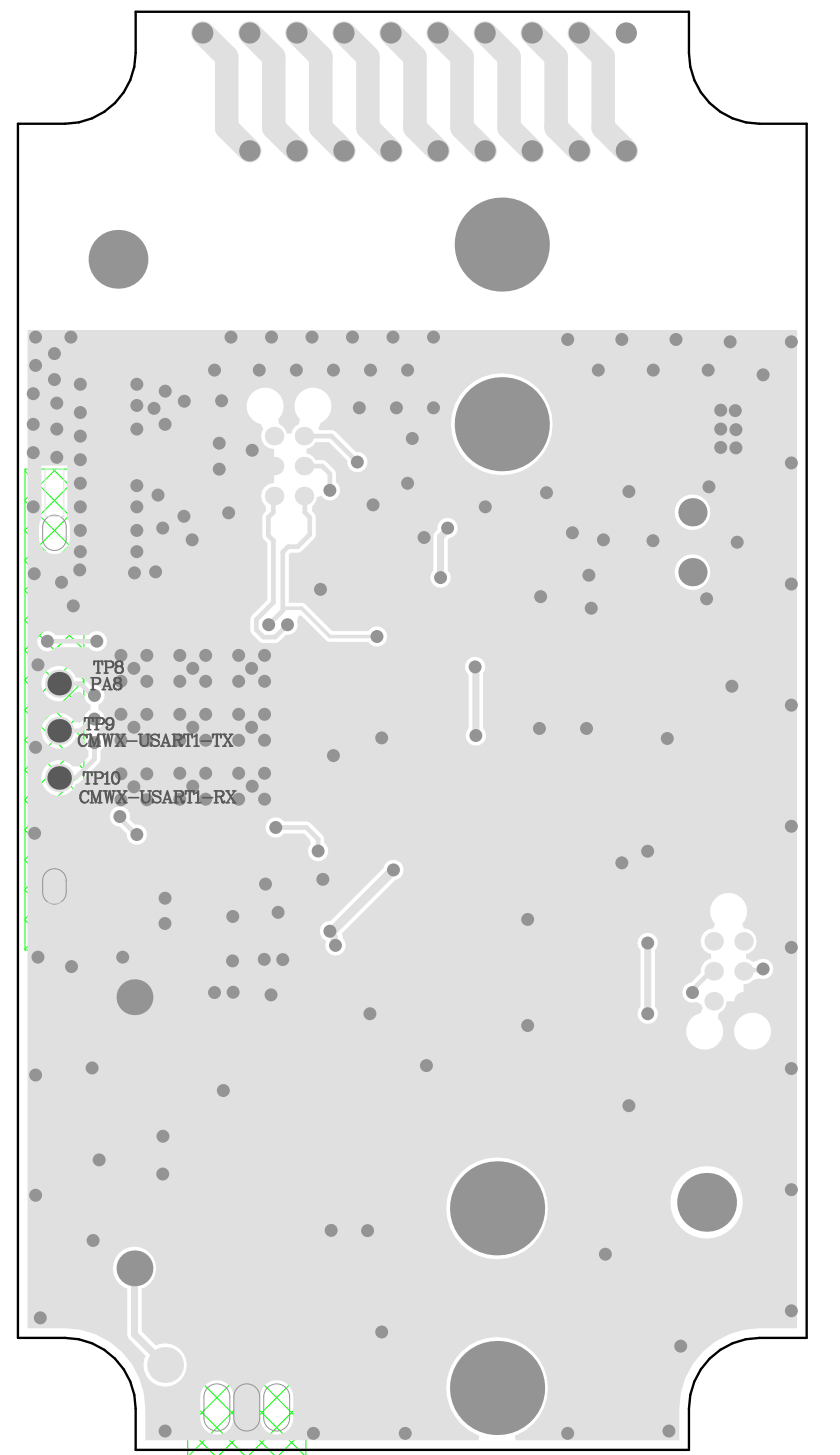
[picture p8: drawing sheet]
<svg xmlns="http://www.w3.org/2000/svg" width="59mm" height="103mm" viewBox="0 0 59 103" stroke-linecap="round" stroke-linejoin="round" font-family="sans-serif">
<g fill="none" stroke="#0f0" stroke-width=".07">
<path d="M1.8 33.1h4.1v33.9h-4.1zM1.8 39.6l4.1 4.1M1.8 37.5l4.1 4.1M1.8 35.3l4.1 4.2M1.8 33.2l4.1 4.2M1.8 33.1v.1M3.7 33.1l2.2 2.2M3.9 33.1l-2.1 2.2M5.9 33.1v.1M5.9 39.6l-4.1 4.1M5.9 37.5l-4.1 4.1M5.9 35.3l-4.1 4.2"/>
<path d="M5.9 33.2l-4.1 4.2M1.8 58.6l4.1 4.1M1.8 56.5l4.1 4.1M1.8 54.4l4.1 4.1M1.8 52.2l4.1 4.2M1.8 50.1l4.1 4.2M1.8 48l4.1 4.2M1.8 45.9l4.1 4.2M1.8 43.8l4.1 4.2M1.8 41.7l4.1 4.1M5.9 58.6l-4.1 4.1M5.9 56.5l-4.1 4.1"/>
<path d="M5.9 54.4l-4.1 4.1M5.9 52.2l-4.1 4.2M5.9 50.1l-4.1 4.2M5.9 48l-4.1 4.2M5.9 45.9l-4.1 4.2M5.9 43.8l-4.1 4.2M5.9 41.7l-4.1 4.1M1.8 64.9l2.1 2.1M1.8 62.8l4.1 4.2M1.8 60.7l4.1 4.2M5.9 64.9l-2.1 2.1M5.9 62.8l-4.1 4.2"/>
<path d="M5.9 60.7l-4.1 4.2M13.2 98.7l4.1 4M13.5 96.8l5.9 5.9M15 96.8l-1.8 1.8M15.6 96.8l5.9 5.9M17.1 96.8l-3.9 3.9M17.7 96.8l3.9 3.9M19.2 96.8l-5.9 5.9M19.8 96.8l1.8 1.8M21.3 96.8l-5.9 5.9M21.6 98.7l-4.1 4M13.2 102.7v-5.9h8.4v5.9"/>
<path d="M13.2 100.8l2 1.9M21.6 100.8l-1.9 1.9"/>
</g>
<path d="M1.3 8.7h3.3a5 5 0 0 0 5-5v-2.9h39v2.9a5 5 0 0 0 5 5h3.3v85.7h-3.3a5 5 0 0 0-5 5v2.9h-39v-2.9a5 5 0 0 0-5-5h-3.3z" fill="none" stroke="#000" stroke-width=".17"/>
<path d="M1.9 23.3v70.4h2.7a5.6 5.6 0 0 1 3.1 .9v.1a5.6 5.6 0 0 1 2.1 2.5l.4 1.1v1.1v2.2h23.6v-.3a3.6 3.6 0 0 1-1.6-5.5 3.6 3.6 0 0 1 5.7 0 3.6 3.6 0 0 1-1.6 5.5l.1 .3h11.5v-2.2a5.6 5.6 0 0 1 1-3.1v-.1a5.5 5.5 0 0 1 2.5-2l1-.4 1.1-.1h2.7v-70.4zM17.8 27.7a1.31 1.31 0 0 1 1.8 0 1.31 1.31 0 0 1 0 1.9l.1 .3a1.1 1.1 0 0 1 .5 .7h.4a1.1 1.1 0 0 1 .5-.7l.1-.3a1.31 1.31 0 0 1 .1-2 1.31 1.31 0 0 1 1.9 .4 1.31 1.31 0 0 1-.6 1.8l-.1 .4v.1l1 .1 1.6 1.5a.71 .71 0 0 1 .8 .7 .71 .71 0 0 1-.7 .7 .71 .71 0 0 1-.7-.8l-1.3-1.3h-.9l-.2 .2-.5 .3v.3l.5 .2 .2 .3h.4a1.34 1.34 0 0 1 1 1.5 .72 .72 0 0 1 0 1.1 .72 .72 0 0 1-1.1-.1l-.2 .1-.1 .2-.3 .4v.4l.3 .4-.1 1.4-1 1.1h-.7l-.1 .1v3.4l1 .1 2 1.9h2.6a.71 .71 0 0 1 1.1-.1 .71 .71 0 0 1 0 1 .71 .71 0 0 1-1.1-.1h-2.9l-1.8-1.9h-.2l-.1 .4a.71 .71 0 0 1-.8 1 1.4 1.4 0 0 1-1.4 .6 1.4 1.4 0 0 1-1.1-1v-.8l1.2-1.3v-4l-.3-.2-.1-.3v-1.3l.3-.4-.1-.4a.91 .91 0 0 1-.2-1 .91 .91 0 0 1 .8-.6v-2.4a.9 .9 0 0 1-.7-1.4l-.2-.4a1.3 1.3 0 0 1-.6-2.2zM31.8 29.9a3.6 3.6 0 0 1 7.2 0 3.6 3.6 0 0 1-7.2 0zM47.6 36.1a1.26 1.26 0 0 1 2.5 0 1.26 1.26 0 0 1-2.5 0zM2.9 32.9h1.9v3.7a2.54 2.54 0 0 1 0 2 1.09 1.09 0 0 1-1.2 .5 1.09 1.09 0 0 1-.8-1.1 1.85 1.85 0 0 1 .1-1.4zM31.1 36.7a.72 .72 0 0 1 1.1 .2 .72 .72 0 0 1-.5 1.1l-.1 .1v2.1a.72 .72 0 0 1 0 1.1 .72 .72 0 0 1-1 0 .72 .72 0 0 1 0-1.1v-2.3v-.2l.3-.3v-.4zM47.6 40.4a1.26 1.26 0 0 1 2.5 0 1.26 1.26 0 0 1-2.5 0zM2.8 44.7a.7 .7 0 0 1 1.1 .1h2.4a.71 .71 0 0 1 1-.1 .71 .71 0 0 1 0 1.1 .71 .71 0 0 1-1-.1h-2.4a.71 .71 0 0 1-1 .1 .71 .71 0 0 1-.1-1.1zM3.3 47.3a1.25 1.25 0 0 1 2 .5h.5l.6 .6a.74 .74 0 0 1 1 .4 .74 .74 0 0 1-.5 1v.2a.79 .79 0 0 1 .5 .7 .79 .79 0 0 1-.5 .7v.3a.76 .76 0 0 1 .2 1.3v.6l-.1 .3-1.4 1.3-.3 .1a1.25 1.25 0 0 1-1.7 .7 1.25 1.25 0 0 1-.4-1.9 1.25 1.25 0 0 1 1.9 0h.4l.7-.7v-.4a.68 .68 0 0 1-.2-.8l-.3-.2h-.4a1.26 1.26 0 0 1-1.8 .6 1.26 1.26 0 0 1-.2-2 1.26 1.26 0 0 1 2 .3l.3 .1 .4-.3a.93 .93 0 0 1 .4-.7v-.3l-.2-.1-.2-.5-.4-.3-.3 .1a1.26 1.26 0 0 1-1.9 .3 1.26 1.26 0 0 1-.1-1.9zM33 46.5a.71 .71 0 0 1 1 0 .71 .71 0 0 1 .1 1v3.9a.72 .72 0 0 1 0 1 .72 .72 0 0 1-1 0 .72 .72 0 0 1 0-1v-3.8a.7 .7 0 0 1-.1-1.1zM7.9 57.1a.71 .71 0 0 1 .9-.1 .71 .71 0 0 1 .3 .8l.4 .4a.71 .71 0 0 1 .9 .6 .71 .71 0 0 1-.7 .8 .71 .71 0 0 1-.8-.8l-.4-.5a.72 .72 0 0 1-.7-.4 .72 .72 0 0 1 .1-.8zM18.9 57.9a.7 .7 0 0 1 1.1 .1h1.8l1 1.1a.66 .66 0 0 0 .3 .7 .72 .72 0 0 1-.8 1 .72 .72 0 0 1-.4-1.3l-.1-.3-.4-.4h-1.4a.71 .71 0 0 1-1 .1 .71 .71 0 0 1-.1-1zM22.8 65.2l.2-.2h.3l3.8-3.8a.71 .71 0 0 1 1.2-.3 .71 .71 0 0 1-.4 1.2l-3.8 3.7 .1 .4a.73 .73 0 0 1-.4 1.2 .73 .73 0 0 1-.8-1 .72 .72 0 0 1-.2-1.2zM50.5 63.4a1.3 1.3 0 0 1 1.8 0 1.3 1.3 0 0 1 .1 1.8l.1 .3a.91 .91 0 0 1 .9 .9 .91 .91 0 0 1-.8 .9v.3l.5 .3a1.14 1.14 0 0 1 1.3 0 .72 .72 0 0 1 0 .9 .72 .72 0 0 1-.8 .2l-.5 .1-.3 .3-.3 .1v1.1h-1.2a1.14 1.14 0 0 1-.6 .9l-.1 .3a1.31 1.31 0 0 1-.1 2 1.31 1.31 0 0 1-2-.5 1.31 1.31 0 0 1 .9-1.8l.2-.4-.1-.2-.4-.2a.72 .72 0 0 1-.9-.5 .72 .72 0 0 1 .6-.9l.7-.7a.86 .86 0 0 1 .7-1v-.3a.91 .91 0 0 1-.8-.9 .91 .91 0 0 1 .9-.9l.1-.3a1.3 1.3 0 0 1 .1-1.8zM45.2 66a.72 .72 0 0 1 1 0 .72 .72 0 0 1 0 1v4a.72 .72 0 0 1 0 1 .72 .72 0 0 1-1 0 .72 .72 0 0 1 0-1v-4a.72 .72 0 0 1 0-1zM51.8 72.8a1.31 1.31 0 0 1 2.6 0 1.31 1.31 0 0 1-2.6 0zM47.3 84.8a2.56 2.56 0 0 1 5.1 0 2.56 2.56 0 0 1-5.1 0zM31.5 85.3a3.6 3.6 0 0 1 7.2 0 3.6 3.6 0 0 1-7.2 0zM8.4 88.4a1.52 1.52 0 0 1 2.4 .3 1.52 1.52 0 0 1-.8 2.2v3l1 1a1.52 1.52 0 0 1 2.2 1.2 1.52 1.52 0 0 1-1.8 1.7 1.52 1.52 0 0 1-1.1-2.1l-1.3-1.4v-3.4a1.52 1.52 0 0 1-.6-2.5zM14.5 97.7a1.17 1.17 0 0 1 1.3-.2 1.17 1.17 0 0 1 .7 1.1v1.5a1.17 1.17 0 0 1-1.2 1.1 1.17 1.17 0 0 1-1.2-1.1l.1-1.8zM18.7 97.7a1.17 1.17 0 0 1 1.3-.2 1.17 1.17 0 0 1 .7 1.1v1.5a1.17 1.17 0 0 1-1.2 1.1 1.17 1.17 0 0 1-1.2-1.1l.1-1.8z" fill="#e0e0e0"/>
<g fill="none" stroke="#e0e0e0" stroke-width=".33">
<path d="M19.3 35v1.2l-.4 .3v1.3l.4 .3v4.4l-1.2 1.2v.7l.5 .6h.8l.9-.9M21.4 35l.1 1.1 .4 .4v1.2l-.9 .9h-.7l-.3 .4v4.1l-1 1M21.4 32.9h1.3l.6 .5v1.2M21.4 30.8h2l1.8 1.8M3.3 45.2h3.5M5.3 48.2h.4l.8 .9h.2M6.7 52.4v1.2l-1.4 1.3M6.7 50.7h-.2l-.8 .9h-.4M8.5 57.6v.1l1.2 1.3M9.7 58.9h.1M19.5 58.4h2.1l.8 .8v.8M50.4 68.5h-.2l-1.3 1.3v.2"/>
<path d="M53.8 68.4h-1.3v.1"/>
</g>
<path d="M31.6 37.3v.1l-.5 .5v2.9M33.5 47.1l.1 4.8M23.3 65.7v.1l.3 .3v.5l.1 .1M45.7 66.5v5M9.5 89.5v4.6l2.1 2.2" fill="none" stroke="#e0e0e0" stroke-width=".5"/>
<path d="M27.8 61.4l-4.4 4.3h-.1" fill="none" stroke="#e0e0e0" stroke-width=".66"/>
<path d="M20 43.1l.1-.2h1.2l2 2h3.3" fill="none" stroke="#e0e0e0" stroke-width=".25"/>
<path d="M14.3 2.3l1.7 1.7v5l1.6 1.6M17.6 2.3l1.7 1.7v5l1.6 1.6M20.9 2.3l1.7 1.7v5l1.7 1.6M24.3 2.3l1.7 1.7v5l1.6 1.6M27.6 2.3l1.7 1.7v5l1.6 1.6M30.9 2.3l1.7 1.7v5l1.6 1.6M34.2 2.3l1.7 1.7v5l1.7 1.6M37.6 2.3l1.6 1.7v5l1.7 1.6M40.9 2.3l1.7 1.7v5l1.6 1.6" fill="none" stroke="#e0e0e0" stroke-width="1.7"/>
<g fill="#949494">
<circle cx="14.3" cy="2.3" r=".75"/>
<circle cx="17.6" cy="10.6" r=".75"/>
<circle cx="17.6" cy="2.3" r=".75"/>
<circle cx="20.9" cy="10.6" r=".75"/>
<circle cx="20.9" cy="2.3" r=".75"/>
<circle cx="24.3" cy="2.3" r=".75"/>
<circle cx="24.3" cy="10.6" r=".75"/>
<circle cx="27.6" cy="2.3" r=".75"/>
<circle cx="27.6" cy="10.6" r=".75"/>
<circle cx="30.9" cy="2.3" r=".75"/>
<circle cx="34.2" cy="2.3" r=".75"/>
<circle cx="44.2" cy="10.6" r=".75"/>
<circle cx="44.2" cy="2.3" r=".75"/>
<circle cx="40.9" cy="10.6" r=".75"/>
<circle cx="40.9" cy="2.3" r=".75"/>
<circle cx="37.6" cy="2.3" r=".75"/>
<circle cx="37.6" cy="10.6" r=".75"/>
<circle cx="30.9" cy="10.6" r=".75"/>
<circle cx="34.2" cy="10.6" r=".75"/>
<circle cx="11.5" cy="80.2" r=".46"/>
<circle cx="11.5" cy="82.8" r=".46"/>
<circle cx="6.6" cy="87.5" r=".46"/>
<circle cx="7" cy="81.8" r=".46"/>
<circle cx="6.5" cy="75.4" r=".46"/>
<circle cx="2.4" cy="58.8" r=".46"/>
<circle cx="6.7" cy="49.1" r=".46"/>
<circle cx="6.7" cy="50.7" r=".46"/>
<circle cx="6.7" cy="52.4" r=".46"/>
<circle cx="2.7" cy="67.5" r=".46"/>
<circle cx="22.1" cy="101.1" r=".46"/>
<circle cx="28.6" cy="101.1" r=".46"/>
<circle cx="11.6" cy="101" r=".46"/>
<circle cx="2.5" cy="84.3" r=".46"/>
<circle cx="2.5" cy="75.8" r=".46"/>
<circle cx="2.5" cy="52.7" r=".46"/>
<circle cx="22.6" cy="41.6" r=".46"/>
<circle cx="22.8" cy="62" r=".46"/>
<circle cx="49.9" cy="42.2" r=".46"/>
<circle cx="8.5" cy="57.6" r=".46"/>
<circle cx="9.7" cy="58.9" r=".46"/>
<circle cx="29.1" cy="30.9" r=".46"/>
<circle cx="28" cy="28.8" r=".46"/>
<circle cx="30.6" cy="28.8" r=".46"/>
<circle cx="25.4" cy="28.8" r=".46"/>
<circle cx="23.5" cy="26.1" r=".46"/>
<circle cx="16.3" cy="23.8" r=".46"/>
<circle cx="17.8" cy="31.8" r=".46"/>
<circle cx="13.6" cy="38.1" r=".46"/>
<circle cx="11" cy="40.3" r=".46"/>
<circle cx="10.9" cy="28.8" r=".46"/>
<circle cx="2.4" cy="40.5" r=".46"/>
<circle cx="4.3" cy="41.1" r=".46"/>
<circle cx="5.2" cy="42.7" r=".46"/>
<circle cx="3.8" cy="26.8" r=".46"/>
<circle cx="2.5" cy="25.8" r=".46"/>
<circle cx="20.9" cy="26.1" r=".46"/>
<circle cx="50.8" cy="31.6" r=".46"/>
<circle cx="51.9" cy="31.6" r=".46"/>
<circle cx="51.9" cy="30.3" r=".46"/>
<circle cx="51.9" cy="29" r=".46"/>
<circle cx="23.7" cy="66.7" r=".46"/>
<circle cx="27.8" cy="61.4" r=".46"/>
<circle cx="53.8" cy="26.4" r=".46"/>
<circle cx="28.8" cy="26.1" r=".46"/>
<circle cx="26.1" cy="26.1" r=".46"/>
<circle cx="55.8" cy="24.1" r=".46"/>
<circle cx="43.9" cy="24" r=".46"/>
<circle cx="15.6" cy="28.3" r=".46"/>
<circle cx="11.7" cy="27.6" r=".46"/>
<circle cx="13" cy="28.3" r=".46"/>
<circle cx="15.5" cy="31.3" r=".46"/>
<circle cx="11.5" cy="37.3" r=".46"/>
<circle cx="13" cy="36.4" r=".46"/>
<circle cx="4" cy="32.3" r=".46"/>
<circle cx="4" cy="28.4" r=".46"/>
<circle cx="2.3" cy="35.8" r=".46"/>
<circle cx="4" cy="30.3" r=".46"/>
<circle cx="2.5" cy="23.8" r=".46"/>
<circle cx="42.2" cy="26.1" r=".46"/>
<circle cx="46.1" cy="26.1" r=".46"/>
<circle cx="47.7" cy="24" r=".46"/>
<circle cx="50" cy="26.1" r=".46"/>
<circle cx="3.8" cy="24.9" r=".46"/>
<circle cx="5" cy="23.8" r=".46"/>
<circle cx="2.3" cy="29.9" r=".46"/>
<circle cx="2.3" cy="27.8" r=".46"/>
<circle cx="2.3" cy="31.9" r=".46"/>
<circle cx="51.5" cy="24.1" r=".46"/>
<circle cx="27.7" cy="23.8" r=".46"/>
<circle cx="30.6" cy="23.8" r=".46"/>
<circle cx="40.1" cy="24" r=".46"/>
<circle cx="9.7" cy="28.6" r=".46"/>
<circle cx="9.7" cy="30.3" r=".46"/>
<circle cx="9.7" cy="27.1" r=".46"/>
<circle cx="11.6" cy="29.9" r=".46"/>
<circle cx="15.1" cy="26.1" r=".46"/>
<circle cx="18.3" cy="26.1" r=".46"/>
<circle cx="19.2" cy="23.8" r=".46"/>
<circle cx="22" cy="23.8" r=".46"/>
<circle cx="24.9" cy="23.8" r=".46"/>
<circle cx="5.7" cy="27.1" r=".46"/>
<circle cx="5.7" cy="29.1" r=".46"/>
<circle cx="5.7" cy="30.8" r=".46"/>
<circle cx="5.7" cy="32.4" r=".46"/>
<circle cx="5.7" cy="34.1" r=".46"/>
<circle cx="5.7" cy="35.8" r=".46"/>
<circle cx="5.7" cy="37.4" r=".46"/>
<circle cx="5.7" cy="38.9" r=".46"/>
<circle cx="9.7" cy="34.3" r=".46"/>
<circle cx="9.7" cy="35.8" r=".46"/>
<circle cx="9.7" cy="37.4" r=".46"/>
<circle cx="9.7" cy="38.9" r=".46"/>
<circle cx="15.8" cy="76.9" r=".46"/>
<circle cx="23.3" cy="65.7" r=".46"/>
<circle cx="51.6" cy="48.4" r=".46"/>
<circle cx="46.1" cy="38.1" r=".46"/>
<circle cx="42.6" cy="38.1" r=".46"/>
<circle cx="28.8" cy="34.1" r=".46"/>
<circle cx="29.9" cy="37.9" r=".46"/>
<circle cx="38.1" cy="42.1" r=".46"/>
<circle cx="33.6" cy="51.9" r=".46"/>
<circle cx="25.2" cy="32.6" r=".46"/>
<circle cx="16.1" cy="36.2" r=".46"/>
<circle cx="26.3" cy="35.6" r=".46"/>
<circle cx="50.9" cy="30.3" r=".46"/>
<circle cx="50.9" cy="28.9" r=".46"/>
<circle cx="45.7" cy="60.1" r=".46"/>
<circle cx="48.9" cy="70" r=".46"/>
<circle cx="15.1" cy="70" r=".46"/>
<circle cx="16.4" cy="70" r=".46"/>
<circle cx="16.4" cy="67.8" r=".46"/>
<circle cx="18.6" cy="67.7" r=".46"/>
<circle cx="19.9" cy="67.7" r=".46"/>
<circle cx="31.6" cy="37.3" r=".46"/>
<circle cx="33.5" cy="47.1" r=".46"/>
<circle cx="31.1" cy="40.8" r=".46"/>
<circle cx="23.3" cy="34.6" r=".46"/>
<circle cx="45.7" cy="66.5" r=".46"/>
<circle cx="45.7" cy="71.5" r=".46"/>
<circle cx="3.3" cy="45.2" r=".46"/>
<circle cx="6.8" cy="45.2" r=".46"/>
<circle cx="26.6" cy="44.9" r=".46"/>
<circle cx="2.7" cy="46.9" r=".46"/>
<circle cx="22.4" cy="60" r=".46"/>
<circle cx="19.5" cy="58.4" r=".46"/>
<circle cx="53.8" cy="68.4" r=".46"/>
<circle cx="20.3" cy="44.1" r=".46"/>
<circle cx="19" cy="44.1" r=".46"/>
<circle cx="23.4" cy="86.8" r=".46"/>
<circle cx="25.9" cy="86.8" r=".46"/>
<circle cx="15.5" cy="33.1" r=".46"/>
<circle cx="26.9" cy="52.1" r=".46"/>
<circle cx="11.6" cy="63.4" r=".46"/>
<circle cx="19.6" cy="64.4" r=".46"/>
<circle cx="18.7" cy="62.4" r=".46"/>
<circle cx="41.5" cy="40.6" r=".46"/>
<circle cx="41.7" cy="42.9" r=".46"/>
<circle cx="38.1" cy="51.4" r=".46"/>
<circle cx="41.4" cy="51.4" r=".46"/>
<circle cx="47.1" cy="52.1" r=".46"/>
<circle cx="43.9" cy="60.9" r=".46"/>
<circle cx="44.4" cy="34.7" r=".46"/>
<circle cx="50" cy="34.3" r=".46"/>
<circle cx="8.7" cy="67.5" r=".46"/>
<circle cx="11.6" cy="65.2" r=".46"/>
<circle cx="11.1" cy="34.9" r=".46"/>
<circle cx="16.4" cy="64.7" r=".46"/>
<circle cx="26.1" cy="71.5" r=".46"/>
<circle cx="19.1" cy="70.2" r=".46"/>
<circle cx="5.6" cy="40.2" r=".46"/>
<circle cx="23.5" cy="53.3" r=".46"/>
<circle cx="12.7" cy="46.2" r=".46"/>
<circle cx="8.5" cy="48.1" r=".46"/>
<circle cx="10.4" cy="48.1" r=".46"/>
<circle cx="14.5" cy="46.2" r=".46"/>
<circle cx="13.6" cy="47.2" r=".46"/>
<circle cx="10.4" cy="46.2" r=".46"/>
<circle cx="9.4" cy="47.2" r=".46"/>
<circle cx="8.5" cy="46.2" r=".46"/>
<circle cx="12.7" cy="48.1" r=".46"/>
<circle cx="12.7" cy="50.4" r=".46"/>
<circle cx="8.5" cy="50.4" r=".46"/>
<circle cx="10.4" cy="50.4" r=".46"/>
<circle cx="14.5" cy="48.1" r=".46"/>
<circle cx="14.5" cy="50.4" r=".46"/>
<circle cx="16.8" cy="50.4" r=".46"/>
<circle cx="16.8" cy="52.2" r=".46"/>
<circle cx="18.7" cy="50.4" r=".46"/>
<circle cx="18.7" cy="52.2" r=".46"/>
<circle cx="17.8" cy="51.3" r=".46"/>
<circle cx="16.8" cy="54.6" r=".46"/>
<circle cx="16.8" cy="56.4" r=".46"/>
<circle cx="18.7" cy="56.4" r=".46"/>
<circle cx="18.7" cy="54.6" r=".46"/>
<circle cx="17.8" cy="55.5" r=".46"/>
<circle cx="17.8" cy="47.2" r=".46"/>
<circle cx="18.7" cy="48.1" r=".46"/>
<circle cx="18.7" cy="46.2" r=".46"/>
<circle cx="16.8" cy="48.1" r=".46"/>
<circle cx="16.8" cy="46.2" r=".46"/>
<circle cx="13.6" cy="51.3" r=".46"/>
<circle cx="14.5" cy="52.2" r=".46"/>
<circle cx="12.7" cy="52.2" r=".46"/>
<circle cx="13.6" cy="55.5" r=".46"/>
<circle cx="14.5" cy="56.4" r=".46"/>
<circle cx="14.5" cy="54.6" r=".46"/>
<circle cx="12.7" cy="56.4" r=".46"/>
<circle cx="12.7" cy="54.6" r=".46"/>
<circle cx="9.4" cy="55.5" r=".46"/>
<circle cx="10.4" cy="56.4" r=".46"/>
<circle cx="10.4" cy="54.6" r=".46"/>
<circle cx="8.5" cy="56.4" r=".46"/>
<circle cx="8.5" cy="54.6" r=".46"/>
<circle cx="9.4" cy="51.3" r=".46"/>
<circle cx="10.4" cy="52.2" r=".46"/>
<circle cx="8.5" cy="52.2" r=".46"/>
<circle cx="5" cy="68.2" r=".46"/>
<circle cx="55.8" cy="32.7" r=".46"/>
<circle cx="55.8" cy="41.2" r=".46"/>
<circle cx="55.8" cy="49.8" r=".46"/>
<circle cx="34.2" cy="35.8" r=".46"/>
<circle cx="52" cy="38.3" r=".46"/>
<circle cx="44.4" cy="78" r=".46"/>
<circle cx="26.9" cy="94" r=".46"/>
<circle cx="37.2" cy="64.9" r=".46"/>
<circle cx="55.8" cy="75.4" r=".46"/>
<circle cx="55.8" cy="83.9" r=".46"/>
<circle cx="55.8" cy="58.3" r=".46"/>
<circle cx="40.1" cy="101.1" r=".46"/>
<circle cx="37.2" cy="72.4" r=".46"/>
<circle cx="30.1" cy="75.2" r=".46"/>
<circle cx="55.8" cy="66.8" r=".46"/>
<circle cx="40.4" cy="37.6" r=".46"/>
<circle cx="48" cy="95" r=".46"/>
<circle cx="9.5" cy="40.4" r=".46"/>
<circle cx="38.6" cy="34.8" r=".46"/>
<circle cx="47.2" cy="101" r=".46"/>
<circle cx="55.8" cy="92.5" r=".46"/>
<circle cx="2.8" cy="93" r=".46"/>
<circle cx="42.7" cy="88.5" r=".46"/>
</g>
<path d="M14.7 97.9a.91 .91 0 0 1 1-.2 .91 .91 0 0 1 .5 .9v1.5a.91 .91 0 0 1-.9 .9 .91 .91 0 0 1-.9-.9v-1.5l.1-.4zM18.9 97.9a.91 .91 0 0 1 1-.2 .91 .91 0 0 1 .5 .9v1.5a.91 .91 0 0 1-.9 .9 .91 .91 0 0 1-.9-.9v-1.5l.1-.4z" fill="none" stroke="#949494" stroke-width=".07"/>
<g fill="#949494">
<circle cx="48.9" cy="40.4" r="1"/>
<circle cx="48.9" cy="36.1" r="1"/>
<circle cx="9.5" cy="70.4" r="1.27"/>
<circle cx="49.9" cy="84.8" r="2.08"/>
</g>
<path d="M16.8 97.9a.91 .91 0 0 1 1-.2 .91 .91 0 0 1 .5 .9v1.5a.91 .91 0 0 1-.9 .9 .91 .91 0 0 1-.9-.9v-1.5l.1-.4z" fill="none" stroke="#949494" stroke-width=".07"/>
<g fill="#949494">
<circle cx="8.3" cy="18.3" r="2.08"/>
<circle cx="9.5" cy="89.5" r="1.27"/>
</g>
<path d="M3.3 36.6a.83 .83 0 0 1 .9-.2 .83 .83 0 0 1 .5 .8v.8a.83 .83 0 0 1-.9 .8 .83 .83 0 0 1-.8-.8v-.8l.1-.3zM3.3 61.5a.83 .83 0 0 1 .9-.1 .83 .83 0 0 1 .5 .7v.9a.83 .83 0 0 1-.9 .8 .83 .83 0 0 1-.8-.8v-.9l.1-.3z" fill="none" stroke="#949494" stroke-width=".07"/>
<g fill="#949494">
<circle cx="35.1" cy="97.9" r="3.3"/>
<circle cx="35.1" cy="85.3" r="3.3"/>
<circle cx="35.4" cy="29.9" r="3.3"/>
<circle cx="35.4" cy="17.3" r="3.3"/>
</g>
<g fill="#e0e0e0">
<circle cx="52.5" cy="70.6" r=".65"/>
<circle cx="52.5" cy="66.4" r=".65"/>
<circle cx="50.4" cy="70.6" r=".65"/>
<circle cx="50.4" cy="66.4" r=".65"/>
<circle cx="19.3" cy="32.9" r=".65"/>
<circle cx="19.3" cy="30.8" r=".65"/>
<circle cx="52.5" cy="68.5" r=".65"/>
<circle cx="50.4" cy="68.5" r=".65"/>
<circle cx="29.2" cy="81.9" r="1.27"/>
<circle cx="19.3" cy="35" r=".65"/>
<circle cx="21.4" cy="32.9" r=".65"/>
<circle cx="21.4" cy="30.8" r=".65"/>
<circle cx="15.1" cy="94.1" r="1.27"/>
<circle cx="21.4" cy="35" r=".65"/>
<circle cx="11.6" cy="96.3" r="1.27"/>
<circle cx="7.8" cy="25.1" r="1.27"/>
</g>
<path d="M3.2 63.7h1.3v3.3h-1.3z" fill="none" stroke="#e0e0e0" stroke-width=".07"/>
<g fill="#e0e0e0">
<circle cx="4.2" cy="51.6" r="1"/>
<circle cx="4.2" cy="54.9" r="1"/>
<circle cx="4.2" cy="48.2" r="1"/>
</g>
<path d="M3.2 33.1h1.3v3.3h-1.3z" fill="none" stroke="#e0e0e0" stroke-width=".07"/>
<circle cx="5.5" cy="58.1" r="1.27" fill="#e0e0e0"/>
<g fill="none" stroke="#5a5a5a" stroke-width=".12">
<path d="M5.8 51.8a.44 .44 0 0 0-.3 .4 .44 .44 0 0 0 .3 .4M5.8 51.8l.3 .1M5.8 51.8a.47 .47 0 0 0 0 .8M5.9 55.8l.3 .1M5.9 55.8a.44 .44 0 0 0-.3 .4 .44 .44 0 0 0 .3 .4M5.9 55.8a.47 .47 0 0 0 0 .8M5.9 54.5v.2v-.2h.6v.2l-.1-.2M6 50.6v.3v-.3h.6v.3l-.1-.3M6 55.3h.3M6.1 51.5h.3M6.1 52.4l-.1 .2h-.2M6.1 51.8v.3z"/>
<path d="M6.2 54.5v.8M6.2 55.8v.2zM6.2 56.4l-.1 .2h-.2M6.2 50.6v.9M6.3 51.8h.1l.2 .7M6.3 52.6h.2M6.3 50.6v.9M6.4 55.8h.1l.3 .7M6.4 56.6h.2M6.4 47.8h.5M6.4 48.7h.3M6.5 47.8v.9"/>
<path d="M6.6 47.8v.9M6.6 48.3h.3M6.6 54.5h.5M6.6 55.3h.3M6.7 46.7l-.1 .2v-.2h.6v.2v-.2M6.7 50.6h.5M6.7 51.5h.3M6.7 54.5v.8M6.8 54.5v.8M6.8 54.9h.3M6.8 47.5h.3M6.8 50.6v.9"/>
<path d="M6.8 52.6h.3M6.8 51.1h.4M6.9 47.8l.2 .2v.2l-.2 .1M6.9 47.8l.2 .2-.1 .2-.1 .1M6.9 46.7v.8M6.9 56.6h.3M6.9 51.8h.2M6.9 51.8l-.3 .8-.2-.8v.8M6.9 51.8v.8M7 46.7v.8M7 51.8v.8M7 55.8v.8"/>
<path d="M7 55.8h.2M7 55.8l-.2 .8-.3-.8v.8M7.1 55.8v.8M7.1 54.5l.1 .1v.2l-.1 .1M7.1 54.5l.2 .1-.1 .2-.1 .1M7.2 50.6l.1 .1M7.2 50.6l.2 .2-.1 .2-.1 .1M7.2 51.8h.3M7.2 48.7h.2M7.3 51l-.1 .1M7.3 50.7v.3M7.3 48.7l.3-.9 .2 .9"/>
<path d="M7.3 55.8h.3M7.3 51.8l.2 .8 .1-.8 .2 .8 .1-.8M7.3 51.8l.2 .6M7.3 46.7h.5M7.3 47.5h.3M7.4 48.4h.3M7.4 55.3h.3M7.4 54.6l.2-.1v.8M7.4 55.8l.2 .8 .1-.8 .2 .8 .1-.8M7.4 55.8l.2 .6M7.5 46.7v.8M7.5 47.1h.3"/>
<path d="M7.5 54.5v.8M7.5 51.4v-.1v.1l.2 .1M7.6 47.9l.2 .8M7.7 51.8l.1 .6M7.7 48.7h.2M7.7 50.6h.1M7.7 50.6l-.2 .3v.1l.2 .2M7.7 50.6l-.2 .3 .2 .3M7.8 55.8l.1 .6M7.8 50.6a.46 .46 0 0 1 .2 .5 .46 .46 0 0 1-.3 .4M7.8 50.6a.5 .5 0 0 1-.1 .9M7.8 51.8h.2"/>
<path d="M7.8 46.7l.2 .1v.2l-.2 .1M7.8 46.7l.2 .1-.1 .2-.1 .1M7.9 55.8h.3M8 50.9l-.1 .2-.2 .1M8.1 54.5a.53 .53 0 0 0 0 .8M8.1 54.5h.1M8.1 55.3h.1M8.1 54.5a.48 .48 0 0 0 0 .8M8.1 51.8h.3M8.1 52.6h.3M8.2 54.5a.48 .48 0 0 1 0 .8M8.2 54.5a.53 .53 0 0 1 0 .8"/>
<path d="M8.2 51.8l.5 .8M8.2 48.2l-.2 .1 .1 .3 .1 .1M8.2 47.8h.2M8.2 47.8l-.1 .1v.2l.1 .1M8.2 48.7h.2M8.2 48.2l-.1 .1v.2l.1 .2M8.2 48.2h.2M8.2 47.8l-.1 .1 .1 .3M8.2 55.8h.3M8.2 56.6h.3M8.3 51.8l.5 .8M8.3 55.8l.5 .8"/>
<path d="M8.3 46.7h.2M8.3 47.5h.2M8.3 46.7l-.1 .1v.2h.1M8.3 47l-.1 .2v.2l.1 .1M8.3 47h.2M8.3 46.7l-.1 .1 .1 .2M8.3 47l-.2 .2 .1 .2 .1 .1M8.4 55.8l.5 .8M8.4 47.8l.1 .1v.2l-.1 .1M8.4 48.2l.1 .1v.2l-.1 .2M8.4 47.8l.1 .1-.1 .3M8.4 48.2l.2 .1-.1 .3-.1 .1"/>
<path d="M8.5 46.7l.1 .1v.2h-.1M8.5 47l.1 .2v.2l-.1 .1M8.5 46.7l.1 .1-.1 .2M8.5 47l.2 .2-.1 .2-.1 .1M8.6 51.8h.2M8.6 52.6h.2M8.7 55.8h.3M8.7 56.6h.3M8.8 51.8l-.6 .8M8.9 55.8l-.6 .8M9 52.3h.7M9.1 56.3h.7"/>
<path d="M9.8 51.8h.3M9.9 55.8h.3M9.9 51.8v.6l.2 .2M10 55.8v.6l.2 .2M10.3 51.8h.3M10.4 55.8h.3M10.4 51.8v.7l-.3 .1M10.6 55.8l-.1 .7-.3 .1M10.7 52.4v.2zM10.7 52l.5 .4M10.8 56.4v.2zM10.8 56l.5 .4"/>
<path d="M11.2 51.9l-.2-.1a.23 .23 0 0 0-.3 .2M11.2 52.4v.1l-.2 .1-.3-.1M11.2 51.8v.3zM11.3 55.9l-.2-.1a.23 .23 0 0 0-.3 .2M11.3 56.4v.1l-.2 .1-.3-.1M11.3 55.8v.2zM11.3 52.6h.3M11.4 52.6l.3-.8 .3 .8M11.5 56.6h.2M11.5 52.4h.4M11.5 56.6l.3-.8 .3 .8M11.6 56.4h.4"/>
<path d="M11.7 51.9l.2 .7M11.8 55.9l.2 .7M11.8 52.6h.3M11.9 56.6h.3M12.2 51.8h.4M12.2 52.6h.2M12.3 55.8h.4M12.3 56.6h.2M12.3 51.8v.8M12.3 52.2h.3M12.4 55.8v.8M12.4 56.2h.3"/>
<path d="M12.5 52.2h.1M12.6 52.2l.1 .4h.1h.1M12.6 52.2l.2 .4h.1M12.6 56.2h.1M12.6 51.8l.2 .2v.1l-.2 .1M12.6 51.8l.2 .2-.2 .2M12.7 56.2l.1 .4h.1h.1M12.7 56.2l.2 .4h.1M12.7 55.8l.2 .2v.1l-.2 .1M12.7 55.8l.2 .2-.2 .2M12.9 52.5v.1M13 56.5v.1"/>
<path d="M13 51.8v.3v-.3h.6v.3l-.1-.3M13.1 55.8v.2v-.2h.6v.2l-.1-.2M13.1 52.6h.3M13.2 56.6h.3M13.3 51.8v.8M13.4 55.8v.8M13.7 52.6h.3M13.7 52l.2-.2v.8M13.8 56.6h.4M13.8 56l.2-.2v.8M13.8 51.9v.7M14 55.8v.8"/>
<path d="M14.2 52.3h.7M14.3 56.3h.7M15 51.8v.3v-.3h.6v.3v-.3M15.1 55.8h.5M15.1 56.6h.3M15.2 52.6h.2M15.2 55.8v.8M15.3 56.2h.3M15.3 55.8v.8M15.3 51.8v.8M15.5 56.2h.1M15.6 56.2l.1 .4h.1"/>
<path d="M15.6 55.8l.2 .2v.1l-.2 .1M15.6 55.8l.2 .2-.2 .2M15.7 51.8h.3M15.7 52.6h.3M15.8 51.8l.5 .8M15.8 56.5v.1M15.9 55.8h.3M15.9 56.6h.3M16 55.8l.5 .8M16.1 55.8l.5 .8M16.2 51.8h.2M16.2 52.6h.2"/>
<path d="M16.3 51.8l-.5 .8M16.4 55.8h.2M16.4 56.6h.2M16.6 55.8l-.6 .8"/>
</g>
<g fill="#5a5a5a">
<circle cx="4.2" cy="51.6" r=".83"/>
<circle cx="4.2" cy="54.9" r=".83"/>
<circle cx="4.2" cy="48.2" r=".83"/>
</g>
</svg>
